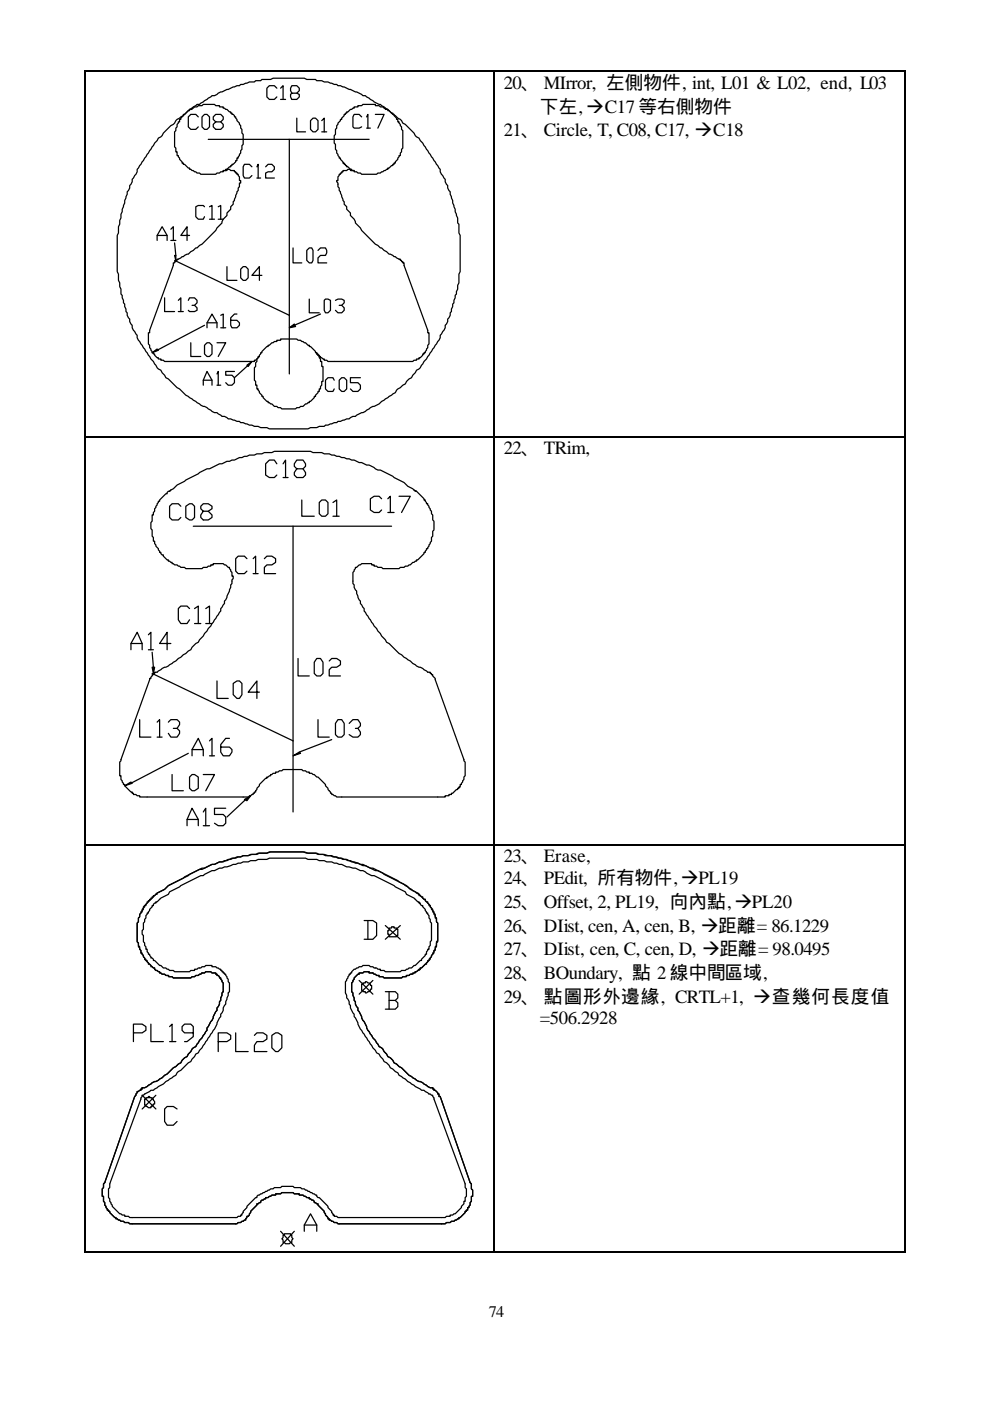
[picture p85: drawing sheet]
<svg xmlns="http://www.w3.org/2000/svg" width="210mm" height="297mm" viewBox="0 0 210 297" stroke-linecap="round" stroke-linejoin="round" font-family="sans-serif">
<defs><g id="words">
<g font-size="4">
<text x="106.9" y="19">20、 MIrror, 左側物件, int, L01 &amp; L02, end, L03</text>
<text x="114.6" y="24">下左,‡C17 等右側物件</text>
<text x="106.9" y="28.8">21、 Circle, T, C08, C17, ‡C18</text>
<text x="106.9" y="96.2">22、 TRim,</text>
<text x="106.9" y="182.7">23、 Erase,</text>
<text x="106.9" y="187.5">24、 PEdit, 所有物件,‡PL19</text>
<text x="106.9" y="192.5">25、 Offset, 2, PL19, 向內點,‡PL20</text>
<text x="106.9" y="197.6">26、 DIist, cen, A, cen, B, ‡距離= 86.1229</text>
<text x="106.9" y="202.6">27、 DIist, cen, C, cen, D, ‡距離= 98.0495</text>
<text x="106.9" y="207.6">28、 BOundary, 點 2線中間區域,</text>
<text x="106.9" y="212.6">29、 點圖形外邊緣, CRTL+1, ‡查幾何長度值</text>
<text x="114.6" y="217.1">=506.2928</text>
</g>
<text font-size="3.4" x="103.7" y="279.3">74</text>
</g></defs>
<g fill="none" stroke="#000" stroke-width=".26">
<path d="M18.1 15.3v77.2M18.3 15.1h86.5M58.7 18.7l-.5-.5h-1.1l-.5 .5v1.8l.5 .6h1.1l.5-.6M59.5 18.7l.6-.5v2.9M61.9 19.8l-.3-.6v-.5l.3-.5h1.1l.5 .5v.5l-.5 .6h-1.1l-.3 .2v.5l.3 .6h1.1l.5-.6v-.5l-.5-.2M104.9 15.3v77.2M105 15.1h86.8M192 15.3v77.2M34.7 28.2l1.5-1.6 .8-.5 .6-.8 1.3-.8 1.3-1.3 1.6-1.1h.5l2.7-1.8h.5l1.3-.8 2.7-1.1 1.3-.2 .3-.3h.5l1.3-.5h1.1l.2-.3h1.1l.3-.3h1.8l.5-.2h6.7l.5 .2h1.8l.3 .3h1.1l.5 .3h.8l1.3 .5h.5l.3 .3 1.3 .2 2.7 1.1 1.3 .8h.5l1.9 1.3 1.3 .5 1.6 1.1 1 1.1 1.6 1 .6 .8 .5 .3 1.8 1.8 .6 .8 .5 .3 4.5 6.6v.5l.3 .6 .8 1v.5l.5 .8v.6l.5 .8v.5l1.1 3.2v.5l.5 1.3v1.1l.3 .2v1.9l.2 .5v7.7l-.2 .5v1.9l-.3 .5v.8l-.3 .5v.6l-.2 .2-.3 1.6-.3 .3-.2 1.6-.3 .2v.6l-.5 .7v.6l-.5 .8v.5l-1.1 1.6v.5l-.3 .5-3.9 5.9-.8 .5-1.1 1.6-.5 .2-.8 1.1-1.6 1.1-.5 .8-2.9 1.8a5.2 5.2 0 0 1-2.4 1.3l-1.1 .8-.8 .3-1.3 .8h-.5l-.8 .5h-.5l-1.4 .5h-.5l-.3 .3h-.5l-1.3 .5h-.5l-.3 .3h-1.1l-.5 .3h-1.3l-.5 .2h-8.3l-.5-.2h-1.3l-.5-.3h-.8l-2.4-.8h-.5l-.3-.3h-.5l-1.4-.5h-.5l-.8-.5h-.5l-1.1-.8h-.5l-.5-.3-1.1-.8-1.3-.5-3.2-2.1-3.7-3.5-.5-.2-1.1-1.6-.8-.5-3.9-5.9-.3-.5v-.5l-1.1-1.6v-.5l-.5-.8v-.6l-.5-.7v-.6l-.3-.2v-.6l-.2-.5v-.5l-.3-.3-.3-1.6-.2-.2v-1.1l-.3-.5v-.8l-.3-.6v-1.3l-.2-.5v-7.7l.2-.5v-1.3l.3-.6v-.8l.3-.5v-.8l.2-.5v-.5l.6-1.4v-.5l.5-1.3v-.5l.5-.8v-.6l.5-.8v-.5l.8-1 .3-.6v-.5l3.7-5.6 .8-1 .8-.5zM38.9 24.3h.3l.8-.8h.2v-.3h.5v-.3h.3l.3-.2h.5l.3-.3h.8l.2-.3h2.4l.3 .3h.8v.3h.8v.2l.8 .3 .5 .5h.2v.3h.3v.3h.3l.2 .2v.3h.3l.3 .8 .5 .5v.3l.3 .2v.6l.2 .2v.8l.3 .3v2.1l-.3 .3v.8l-.2 .2v.6l-.6 .7v.3h-.2v.5h-.3v.3l-.5 .5h-.3v.3h-.3v.3h-.2l-.5 .5h-.3v.3h-.5v.2l-1.4 .3-.2 .3h-3.2l-.3-.3h-.5l-.8-.5-.8-.3v-.3h-.2l-.8-.8h-.3v-.2h-.3v-.3l-.5-.5-.3-.8h-.2v-.8h-.3v-.8l-.3-.3v-3.1l.3-.3v-.5l.3-.3v-.5l.2-.3v-.3h.3v-.5h.3v-.3l.5-.5zM42.1 24.8l-.6-.5h-1l-.5 .5v2.1l.5 .5h1l.6-.5M43.4 24.3h.5l.5 .5v2.1l-.5 .5h-.5l-.5-.5v-2.1z"/>
<path d="M44.2 29.5h34.1M45.8 25.8l-.6-.5v-.5l.6-.5h1l.6 .5v.5l-.6 .5h-1l-.6 .6v.5l.6 .5h1l.6-.5v-.5l-.6-.6M47.4 36.2h.8v-.3h.5l.2 .3h.8v.2h.3v.3h.3v.3h.2v.2l.3 .3v.8h.3v.5h-.3v.8l-.3 .3v.5l-.2 .3-.6 1.8-.2 .3v.5l-.6 .5v.6l-.7 .8v.5l-.8 .8-.3 .8-1.1 1-.2 .6-2.9 2.9-1.1 .8h-.3l-1.5 1.3h-.3l-.8 .5-1.3 .5v.3h-.3v.3h-.3v.2h-.2v.6l-5.1 13.7v.6h-.2v2.3l.2 .3v.5l.6 .8v.3h.2v.3h.3v.2l.5 .5h.3v.3h.5v.3h.6l.2 .2h19.1v-.2h.2l.6-.6v-.2h.2M53.4 35.4l-.5-.6h-1l-.3 .6v1.8l.3 .5h1l.5-.5M54.5 35.4l.3-.6v2.9M54.5 37.7h.8M56.4 35.4l.5-.6h.8l.5 .6v.5l-.5 .5h-.8l-.5 .3v1h1.8M59.5 21.1h1.1M61.4 29.5v49.8M63 25v3h1.8M65.9 25.6l.5-.6h.5l.6 .6v1.8l-.6 .6h-.5l-.5-.6zM68.3 25.6l.5-.6v3"/>
<path d="M68.3 28h1M73 24.3h.3v-.3h.3v-.3h.2l.5-.5 .8-.3v-.2h.8v-.3h.8l.3-.3h2.6v.3h.8l.3 .3h.5l.3 .2h.3v.3h.5v.3h.2l.6 .5h.2v.3h.3v.2l.5 .5v.3h.3v.5h.3v.3l.5 .8v.5l.3 .3v3.7l-.3 .3v.5l-.3 .3v.5h-.2l-.3 .8-.5 .5v.3h-.3v.2h-.3v.3h-.2l-.6 .5h-.2v.3l-.8 .3-.8 .5h-.5l-.3 .3h-3.2l-.2-.3-1.4-.3v-.2h-.5v-.3h-.3l-.5-.5h-.2v-.3h-.3v-.3h-.3v-.2h-.2v-.3l-.6-.5v-.3h-.2v-.3l-.6-.7v-.6l-.2-.2v-1.1l-.3-.3v-1.5l.3-.3v-1.1l.2-.2v-.6l.8-1v-.3h.3v-.3l.5-.5zM75.1 36.2h-.8v-.3h-.5l-.2 .3h-.8v.2h-.3v.3h-.3v.3h-.2v.2l-.3 .3v.8h-.3v.2l.3 .3v.8l.3 .3v.5l.2 .3 .6 1.8 .2 .3v.5l.6 .5v.6l.7 .8v.5l.8 .8 .3 .8 1.1 1 .2 .6 2.9 2.9 1.1 .8h.3l1.5 1.3h.3l.8 .5 1.3 .5v.3h.3v.3h.3v.2h.2v.6l5.1 13.7v.6h.2v2.3l-.2 .3v.5l-.6 .8v.3h-.2v.3h-.3v.2l-.5 .5h-.3v.3h-.5v.3h-.6l-.2 .2h-18l-.3-.2h-.5v-.3l-.8-.3v-.2h-.3v-.3h-.2v-.2h-.3v-.3M76.7 24.8l-.5-.5h-1.1l-.2 .5v2.1l.2 .3h1.1l.5-.3M77.8 24.8l.3-.5v2.9M77.8 27.2h.8M79.6 24.3h1.9l-1.3 2.9M33.3 51v-1.1l1.1-1.8 1.1 1.8v1.1M33.3 49.9h2.2M36.2 48.6l.6-.5v2.9M36.2 51h1.1M37 54.2h.3v1z"/>
<path d="M37 55.2l24.4 11.7M37 51.5l.3 2.7M40.2 49.9h-1.8l1.3-1.8v2.9M43.4 43.8l-.3-.2h-1l-.6 .2v2.1l.6 .6h1l.3-.6M44.4 43.8l.6-.2v2.9M44.4 46.5h1.1M46.3 43.8l.5-.2v2.9M46.3 46.5h1.1M48.2 56.5v2.9h2.1M51.1 57.1l.5-.6h.5l.6 .6v1.8l-.6 .5h-.5l-.5-.5zM55.6 58.4h-2.2l1.6-1.9v2.9M62.2 52.6v3.1h1.8"/>
<path d="M65.1 53.1l.5-.5h.5l.3 .5v2.1l-.3 .5h-.5l-.5-.5zM67.5 53.1l.5-.5h1.1l.2 .5v.5l-.2 .6h-1.1l-.5 .5v1h1.8M32.3 74.8l1-.8 .3 .3zM34.9 63.1v3h2.1M37.8 63.7l.6-.6v3M37.8 66.1h1.1M40 63.7l.2-.6h1.1l.5 .6v.5l-.5 .5h-.6M40.5 72.7v2.9h2.1M41.3 64.7l.5 .6v.5l-.5 .3h-1.1l-.2-.3M43.4 69l-10.1 5.3M43.9 72.7h.5l.6 .5v1.9l-.6 .5h-.5l-.5-.5v-1.9zM43.9 69.5v-1.1l1.1-1.8 1 1.8v1.1"/>
<path d="M43.9 68.4h2.1M46 72.7h1.9l-1.6 2.9M46 79.3l.3-.5v2.9M46.8 66.9l.6-.3v2.9M46.8 69.5h1.1M49.7 78.8h-1.8v.8h1.3l.5 .5v1l-.5 .6h-.8l-.5-.6M50.3 66.6h-.6l-.8 .8v1.6l.3 .5h1.1l.5-.5v-.6l-.5-.5h-1.4M52.4 77.4l1-.8-.7 1.1zM52.7 77.4l-3 2.7M55.3 74.8h.3v-.3l1-1h.3v-.3h.2l1.1-.8h.5v-.3h.8v-.2h3.5l.2 .2h.6l.2 .3 .8 .3 .6 .5h.2v.3h.3l1 1v.3h.3v.3l.8 1v.5h.3v1.1h.2v3.2h-.2v.8l-.3 .2v.6h-.3v.5h-.2v.3l-.6 .5v.2h-.2v.3l-.8 .8h-.3v.3l-.8 .2-.5 .6-1.3 .2-.3 .3h-2.9l-.3-.3-1.3-.2-.5-.6-.8-.2v-.3h-.3l-.8-.8v-.3h-.2v-.2l-.8-1.1v-.2h-.3v-.8h-.3v-.8l-.2-.3v-2.6l.2-.3v-.8l.3-.3v-.5l.5-.5zM61.4 69.5l1-.8 .3 .5zM65.6 63.4v2.9h2.1"/>
<path d="M68 66.6l-5.6 2.4M68.8 63.7l.3-.3h.5l.5 .3v2.1l-.5 .5h-.5l-.3-.5zM71.2 63.7l.5-.3h.8l.5 .3v.5l-.5 .5h-.5M72.5 64.7l.5 .6v.5l-.5 .5h-.8l-.5-.5M18.1 92.8v86.2M18.3 92.6h86.5M43.1 81.7v-1.1l.8-1.8 1.1 1.8v1.1M43.1 80.6h1.9M46 81.7h.8M58.7 98.3l-.5-.8h-1.1l-.7 .8v2.4l.7 .5h1.1l.5-.5M60.1 98.3l.5-.8v3.7M63 99.4l-.6-.5v-.6l.6-.8h1.3l.5 .8v.6l-.5 .5h-1.3l-.6 .8v.5l.6 .5h1.3l.5-.5v-.5l-.5-.8"/>
<path d="M70.9 80.6l-.3-.5h-1l-.5 .5v1.9l.5 .5h1l.3-.5M72 80.6l.5-.5h.5l.6 .5v1.9l-.6 .5h-.5l-.5-.5zM76.5 80.1h-2.2v1h1.6l.6 .6v.8l-.6 .5h-1l-.6-.5M104.9 92.8v86.2M105 92.6h86.8M192 92.8v86.2M36 104.2l1.6-1.4 1.8-1 4.5-2.4h.5l2.2-1.1h.5l1.1-.5 1.5-.3 1.1-.5h.5l1.6-.5h1.1l.5-.3h1.1l.5-.2h1.6l.5-.3h7.7l.5 .3h1.9l.5 .2h1l.6 .3h.5l1.6 .5 2.6 .5 1.1 .6h.5l1.1 .5h.5l1.9 1.1h.5l5 2.6 .8 .8 1.9 1.1M36.2 103.9l-.2 .3h-.3l-.2 .2v.3h-.3l-1.3 1.3v.3h-.3v.2l-.8 1.4-.3 1.3h-.2v1.3l-.3 .3v1.3l.3 .3v1.3l.2 .2v.8h.3v.6l.8 1 .3 .8h.2v.3l.3 .3h.3v.2l.8 .8h.2v.3l.8 .2v.3h.3l.2 .3h.6l.8 .5h.8l.2 .3h3.5l.2-.3h.8l.3-.3h.5v-.2h.5v-.3h2.2l1 .8h.3v.3l.5 .8v.7h.3v.6l-.3 .2v.8l-.3 .3-.2 1.3-.8 1.9-.3 .2v.6l-.8 1v.6l-2.1 3.1-1.6 2.1-.8 .8-.2 .6-.6 .2-.8 .8-.2 .6-3.2 2.3-1.6 1.1-1.3 .5-1.1 .8h-.5v.3h-.3v.3h-.2l-.3 .7h-.3l-6 17.5-.3 .3v2.9h.3v.8l.5 .8v.2h.3v.3l1.3 1.3h.2v.3h.3v.3l1.3 .2v.3h23.3v-.3l.8-.2v-.3h.3v-.3h.2v-.2l.8-1.1v-.3l1.4-1.3h.2v-.3l.8-.2v-.3h.3l.2-.2h.6v-.3l1.3-.3 .3-.2h3.9l.3 .2 1.3 .3v.3h.5l.3 .2h.3l.5 .5h.3l1.6 1.6v.3l.5 .5v.3l.5 .5v.3h.3v.3l.8 .2 .2 .3h23.1v-.3h.7v-.2h.6v-.3h.2l.8-.8h.3v-.3h.3v-.2h.2v-.6h.3v-.2l.5-.8v-.6l.3-.2v-2.9l-.3-.3-6.1-17.5-.5-.5v-.2h-.3v-.3h-.2v-.3h-.5l-1.1-.8-1.3-.5-.8-.5-.6-.6-2.3-1.5-2.2-2.2-.5-.2-.2-.6-.8-.8-1.6-2.1-2.1-3.1v-.6l-.8-1v-.6l-.6-.8-.2-1.3-.6-.8v-.5l-.2-.3v-2.3l.2-.3 .3-.8h.3l1-.8h2.1v.3h.6v.2h.5l.3 .3h.8l.2 .3h3.5l.2-.3h.8l.3-.3h.5l1.1-.8 .8-.2v-.3h.2l1.4-1.3v-.3h.2l.3-.8h.3l.2-.8 .5-.8v-.8l.3-.2v-1.1l.3-.2v-1.9l-.3-.3v-1l-.3-.3v-.5l-.7-1.3v-.3h-.3l-.3-.8h-.2v-.3l-1.6-1.5h-.3l-.3-.3M38.4 107.3l-.6-.5h-1.3l-.5 .5v2.4l.5 .5h1.3l.6-.5M39.4 107.3l.8-.5h.5l.6 .5v2.4l-.6 .5h-.5l-.8-.5zM41 111.6h42.1M43.1 108.4l-.5-.5v-.6l.5-.5h1.1l.8 .5v.6l-.8 .5h-1.1l-.5 .8v.5l.5 .5h1.1l.8-.5v-.5l-.8-.8"/>
<path d="M52.4 118.4l-.5-.5h-1.4l-.5 .5v2.7l.5 .5h1.4l.5-.5M53.7 118.4l.5-.5v3.7M56.1 118.4l.5-.5h1.1l.8 .5v.8l-.8 .6h-1.1l-.5 .5v1.3h2.4M60.1 101.2h1M62.2 111.6v60.6M64 106v3.4h2.7M67.7 106.5l.6-.5h.8l.5 .5v2.4l-.5 .5h-.8l-.6-.5zM70.6 106.5l.8-.5v3.4M70.6 109.4h1.4M81 105.7l-.6-.5h-1l-.8 .5v2.4l.8 .6h1l.6-.6M82.3 105.7l.5-.5v3.5M82.3 108.7h1.3"/>
<path d="M84.7 105.2h2.3l-1.8 3.5M27.8 137.8v-1.4l1.3-2.3 1.1 2.3v1.4M27.8 136.4h2.4M31.5 134.6l.5-.5v3.7M31.5 137.8h1M32.3 138.3l.2 3.2M36.2 136.4h-2.3l1.6-2.3v3.7M40.2 129l-.5-.5h-1.3l-.6 .5v2.4l.6 .8h1.3l.5-.8M41.3 129l.8-.5v3.7M41.3 132.2h1.3M43.7 129l.7-.5v3.7M43.7 132.2h1.3"/>
<path d="M53.7 121.6h1.1M63.2 139.6v3.7h2.4M67.2 139.6h.8l.5 .8v2.4l-.5 .5h-.8l-.5-.5v-2.4zM29.6 152.6v3.7h2.4M32.3 141.5h.5l-.3 1.3zM32.3 142.8l29.9 14.3M33.3 153.1l.6-.5v3.7M33.3 156.3h1.1M35.7 153.1l.5-.5h1.4l.5 .5v.5l-.5 .8h-.8M37.6 154.4l.5 .6v.5l-.5 .8h-1.4l-.5-.8M40 159.7l-12.2 6.4M40.7 158.9h2.4"/>
<path d="M44.4 157.1l.6-.6v3.7M46 144.4v3.7h2.4M48.7 156.5h-.8l-1.1 1.4v1.6l.6 .7h1.3l.5-.7v-.6l-.5-.5h-1.9M49.5 144.9l.8-.5h.5l.5 .5v2.4l-.5 .8h-.5l-.8-.8zM55 146.8h-2.3l1.8-2.4v3.7M67.5 152.6v3.7h2.3M69.8 140.1l.6-.5h1l.8 .5v.8l-.8 .6h-1l-.6 .5v1.3h2.4M70.4 156.8l-6.9 2.7M71.7 152.6h.8l.5 .8v2.4l-.5 .5h-.8l-.5-.5v-2.4zM74.1 153.4l.8-.8h1l.6 .8v.5l-.6 .5h-.5M75.9 154.4l.6 .8v.6l-.6 .5h-1l-.8-.5M18.1 179.3v86"/>
<path d="M18.3 179.2h86.5M26.5 166.6l1.3-.8 .2 .3zM36.5 164.2v3.5h2.4M39.7 175.1v-1.4l1-2.3 1.4 2.3v1.4M39.7 173.7h2.4M40.2 164.7l.5-.5h.6l.8 .5v2.4l-.8 .6h-.6l-.5-.6zM40.7 160.2v-1.3l1.4-2.4 1 2.4v1.3M43.1 164.2h2.4l-1.8 3.5M43.1 172.2l.6-.8v3.7M43.1 175.1h1.3M44.4 160.2h1.1M47.9 171.4h-2.4v1.3h1.9l.5 .5v1.3l-.5 .6h-1.1l-.8-.6"/>
<path d="M51.9 169.5l1.3-.8-.8 1.1zM52.1 169.5l-3.9 3.7M62.2 160.2l1.3-.7 .3 .2zM104.9 179.3v86M105 179.2h86.8M192 179.3v86M32.5 191.7l.3-.2h.3v-.3h.2l.8-.8 1.6-.8 .3-.5 2.4-1.3 4.2-2.2h.5l1.9-1h.5l1.1-.5 1.6-.3 1.3-.5h.5l1.6-.6 2.6-.2 .6-.3h1.8l.5-.3h7.7l.6 .3h1.8l.5 .3 2.7 .2 1.6 .6h.5l1.1 .5 1.8 .3 1.1 .5h.5l1.8 1h.6l4.2 2.2 2.4 1.3 .3 .5 1.5 .8 .8 .8h.3v.3h.3v.2l.2 .3h.3v.3l.5 .5 .3 .8h.3v.3l.2 .2v.5l.3 .3v.5l.2 .3v3.7l-.2 .3v.8l-.3 .2v.6h-.2v.2l-.3 .3v.5h-.3v.3l-.8 .8v.2h-.2l-1.1 1.1h-.3l-.5 .5h-.5l-.8 .6h-.8l-.3 .2h-3.1l-.3-.2h-.8v-.3h-.5l-.3-.3h-.5l-.3-.2h-.5l-.3-.3h-1.3l-.3 .3h-.5l-.3 .2-.8 .3-.5 .5v.3h-.3v.3h-.2v.2l-.8 1.3v2.4l.3 .5v.6l.5 .8 .2 1.3 .8 1.3v.5l.3 .3 1.1 2.4 3.4 5 .5 .3 1.1 1.6 .5 .2 .8 1.1 1.6 1.1 .3 .5 4.7 3.2h.6l1 .8 .8 .2v.3l.3 .2 6.6 18.3v.8l.3 .3v1.5l-.3 .3v.8h-.3v.5l-.5 .6v.2l-1.3 1.4h-.3l-.3 .2h-.5v.3h-.8l-.2 .2h-22.8l-.3-.2h-.5v-.3h-.3l-.2-.8-.8-.8v-.2l-1.9-1.9h-.2l-.3-.3v-.2l-.8-.3-1.8-1h-.6l-.2-.3h-1.4l-.2-.3h-2.4l-.3 .3h-1.3l-.3 .3h-.5l-1.8 1-.8 .3-.3 .2v.3h-.3l-1.8 1.9v.2l-.8 .8-.3 .8h-.2v.3h-.6l-.2 .2h-22.8l-.2-.2h-.8v-.3h-.6l-.2-.2h-.3l-1.6-1.6-.3-.8-.2-.3v-.5l-.3-.3v-1.8l.3-.3v-.8l6.9-18.8h.2l1.6-1h.5l4.8-3.2 .3-.5 .8-.6 1.6-1.6 .5-.2 1-1.6 .6-.3 3.4-5 .5-1.3 .8-1.4v-.5l.6-.8v-.5l.5-.8v-.5l.5-1.4v-.5l.3-.2v-1.9l-.3-.3v-.5l-.5-.8v-.2h-.3v-.3h-.2v-.3h-.3v-.2h-.3v-.3l-.8-.3-.2-.2h-.8v-.3h-1.3l-.3 .3h-.5l-.3 .2-1.3 .3v.3h-.8l-.3 .2h-3.2l-.2-.2h-.8l-.8-.6h-.5l-.6-.5h-.2l-1.1-1.1h-.3v-.2l-.2-.3h-.3l-.3-.8h-.2v-.2l-.3-.3v-.5h-.2v-.6l-.3-.2v-.6l-.3-.2v-1.4l-.2-.2v-.8l.2-.3v-1.3l.3-.3 .3-1.3 .2-.2v-.3h.3l.2-.8 .6-.5v-.3h.2zM33.1 189.6l1.8-1 .8-.8 6.6-3.5h.6l2.1-1h.5l1.1-.6 1.6-.2 1-.6h.5l.6-.2h.8l.5-.3h1.1l.5-.2h1l.6-.3h1.8l.5-.3h7.2l.8 .3h2.1l.5 .3h1.1l1.3 .2 2.7 .8h.5l.5 .3h.5l2.7 1h.5l2.1 1.1h.6l4.2 2.1 1.9 1.1 .5 .5 1.8 1.1 .6 .5M33.1 189.6l1.8-1 .8-.8 7.2-3.7h.5l1.6-.8h.5l1.1-.6h.8l1-.5h.5l2.7-.8 2.9-.2 .5-.3h1.6l.8-.3h7.2l.8 .3h1.5l.6 .3h1l.6 .2h1.3l2.6 .8h.6l1 .5h.5l1.4 .6h.5l1.6 .8h.5l6.6 3.4 1.3 1.1 1.9 1 1.1 1.1h.2v.2l.3 .3h.3l.2 .8h.3l.5 1.3 .5 .6v.5l.3 .2v.8l.3 .3v3.7l-.3 .3v.8l-.3 .2-.2 1.4-.6 .5-.2 .8-.3 .2h-.2l-.3 .8h-.3l-.8 .8h-.2v.3l-.3 .3-.8 .2-.5 .6h-.6l-.2 .2h-.5l-.3 .3h-.5l-.3 .2h-3.7l-.3-.2h-.8v-.3h-.5l-.8-.5M33.1 189.6l-.6 .5h-.2v.3l-.3 .3h-.3v.2l-.2 .3h-.3l-.2 .8h-.3l-.3 .3v.2l-.2 .3v.5l-.6 .6v.5l-.2 .2v.8l-.3 .3v4l.3 .2v.6l.2 .2 .3 1.4 .5 .5 .3 .8 .3 .2h.2l.3 .8h.2l.3 .3v.3l.8 .2v.3l.8 .5h.3v.3h.2l.3 .3h.5l.3 .2h.5l.3 .3h.5l.3 .2h3.7l.2-.2h.6l.2-.3h.6l.8-.5M33.3 189.6l-.8 .3v.2l-.2 .3h-.3v.3l-.3 .2h-.2v.3l-.8 .8-.3 .8-.5 .5v.3l-.3 .3v.5l-.2 .2v.8l-.3 .3v4l.3 .2v.8l.5 .8v.6h.3l.5 1.3h.3v.2l1.5 1.6h.3v.3l.3 .3 .8 .2v.3h.2l.3 .3 1.3 .2v.3h.8l.3 .2h3.7l.2-.2h.6l.2-.3h.6l.8-.5M77.3 195.2h1.8l.8 .5v2.6l-.8 .8h-1.8"/>
<path d="M78.1 195.2v3.9M81.8 196.2l3.1 2.9M82.5 196.8h.6v-.3h.5v.3h.5v.2h.3v1.3h-.3v.3h-1.6v-.5h-.2v-.8h.2zM84.9 196.2l-3.1 2.9M88.6 189.4l.3 .2v.3l.8 .2v.3l.3 .3h.2v.2l1.1 1.1v.3l.8 1 .2 1.3h.3v.8l.3 .3v4l-.3 .2v.8l-.3 .3v.5h-.2l-.6 1.3-.5 .6v.2l-1.6 1.6h-.2v.3h-.3l-.5 .5h-.3v.3h-.5l-.8 .5h-.5v.3h-.8l-.3 .2h-3.7l-.3-.2h-.8v-.3h-.5l-.8-.5M28.3 219h1.9l.8-.5v-.8l-.8-.6h-1.9v3.7M32 217.1v3.7h2.7M36 217.7l.5-.6v3.7M41 219h-1.8l-.6-.5v-.8l.6-.6h1.3l.5 .6v2.1l-1.3 1h-.5M42.9 206.3h.5l.3-.3h1l.3 .3h.8v.3h.2v.2h.3l.3 .3v.2h.2l.3 .8 .3 .3v1.9l-.3 .2-.3 1.6-.2 .3v.5l-.6 .8v.5l-.2 .3-.8 1.8-1.1 1.6v.6l-2.4 3.4-.8 .5-1 1.6-.5 .3-.8 1-1.6 1.1-1.3 1.3-1.1 .8-.8 .5-1.3 .6-1.6 1h-.5v.3h-.3v.3l-.8 .2v.3l-.5 .8-6.4 18.2-.2 .3v.8l-.3 .3v1.5h.3v1.1l.2 .3v.5l.3 .3 .3 .8h.2v.2h.3v.3l1 1h.3v.3l.8 .3 .3 .2h.5l.3 .3h.8l.2 .3h22.8l.2-.3h.6l.8-.5h.2l.3-.8h.3l.2-.3 .3-.8 1.3-1.3v-.3l.8-.2v-.3l.3-.3 .8-.2v-.3h.5l.2-.3h.3l.3-.2h.8v-.3h1l.3-.2h2.4l.2 .2h1.1v.3h.8l.8 .5h.5v.3l.8 .2 .3 .3v.3l.8 .2v.3l1.3 1.3 .3 .8 .5 .5v.3h.2v.3h.3l.8 .5h.5l.3 .3h22.8l.2-.3h.8l.3-.3h.5l.8-.5h.3v-.3h.2l1.1-1v-.3h.3v-.2h.2v-.6h.3v-.2l.2-.3v-.5l.3-.3v-1.1h.3v-1.3l-.3-.2v-1.1l-.3-.3-6.3-18.2h-.3v-.5h-.2v-.3l-.6-.5h-.2v-.3h-.3v-.3h-.5l-1.6-1-1.3-.6-1.6-1-1.6-1.6-1.6-1.1-.8-1-.5-.3-1.1-1.6-.8-.5-.8-1.3a14.8 14.8 0 0 1-2.3-4l-1.4-2.4v-.5l-.2-.3-.3-.5v-.5l-.3-.3-.2-1.6-.3-.2v-1.9l.3-.3 .2-.8 .8-.7h.3v-.3h.8l.3-.3h1v.3h.8M50 219v4h2.7M54 219.5l.5-.5h1.3l.8 .5v.8l-.8 .5h-1.3l-.5 .8v1.4h2.6"/>
<path d="M57.7 219.5l.8-.5h.5l.8 .5v2.7l-.8 .8h-.5l-.8-.8zM76.2 207.9l2.9 2.9M76.7 208.7h.3v-.3h.5v-.3l.8 .3 .3 .3v.2h.2v.8h-.2v.3l-.8 .5h-.3v-.2h-.5v-.3h-.3zM79.1 207.9l-2.9 2.9M81.8 210.3h2.1l.5 .5v.8l-.5 .5M82.5 212.1h1.4l.5 .5v.8l-.5 .6h-2.1M82.5 210.3v3.7M30.2 232.2l2.9 2.9M30.7 233h.3v-.3h.5v-.2h.2v.2h.6v.3h.2v.3l.3 .2v.6h-.3v.2h-.2v.3h-.3v.3h-.5l-.3-.3h-.2v-.3h-.3zM33.1 232.2l-2.9 2.9M36 220.8h1.3M37.6 235.1l-.8-.5h-1.3l-.6 .5v2.7l.6 .8h1.3l.8-.8"/>
<path d="M46.3 220.8h1.9l.7-.5v-.8l-.7-.5h-1.9v4M64.6 259.7h2.6M18.3 265.4h86.5M59.5 261.1l2.9 3.1M60.1 261.8h.2v-.2h1.3v.2h.3v.6l.3 .2-.3 .3v.5h-.3l-.2 .3h-.8l-.3-.3h-.2v-.5l-.3-.3 .3-.2zM62.4 261.1l-2.9 3.1M64.6 261.1v-1.4l1.3-2.3 1.3 2.3v1.4M105 265.4h86.8"/>
</g>
<path d="M37 54.2h.3v1zM32.3 74.8l1-.8 .3 .3zM52.4 77.4l1-.8-.7 1.1zM61.4 69.5l1-.8 .3 .5zM32.3 141.5h.5l-.3 1.3zM62.2 160.2l1.3-.7 .3 .2zM26.5 166.6l1.3-.8 .2 .3zM51.9 169.5l1.3-.8-.8 1.1z" fill="#000"/>
<path d="M18 15h.3v.3h-.3zM104.8 15h.2v.3h-.2zM191.8 15h.3v.3h-.3zM18 92.5h.3v.3h-.3zM104.8 92.5h.2v.3h-.2zM191.8 92.5h.3v.3h-.3zM18 179h.3v.3h-.3zM104.8 179h.2v.3h-.2zM191.8 179h.3v.3h-.3zM18 265.3h.3v.3h-.3zM104.8 265.3h.2v.3h-.2zM191.8 265.3h.3v.3h-.3z" fill="#000"/>
<use href="#words"/>
</svg>
